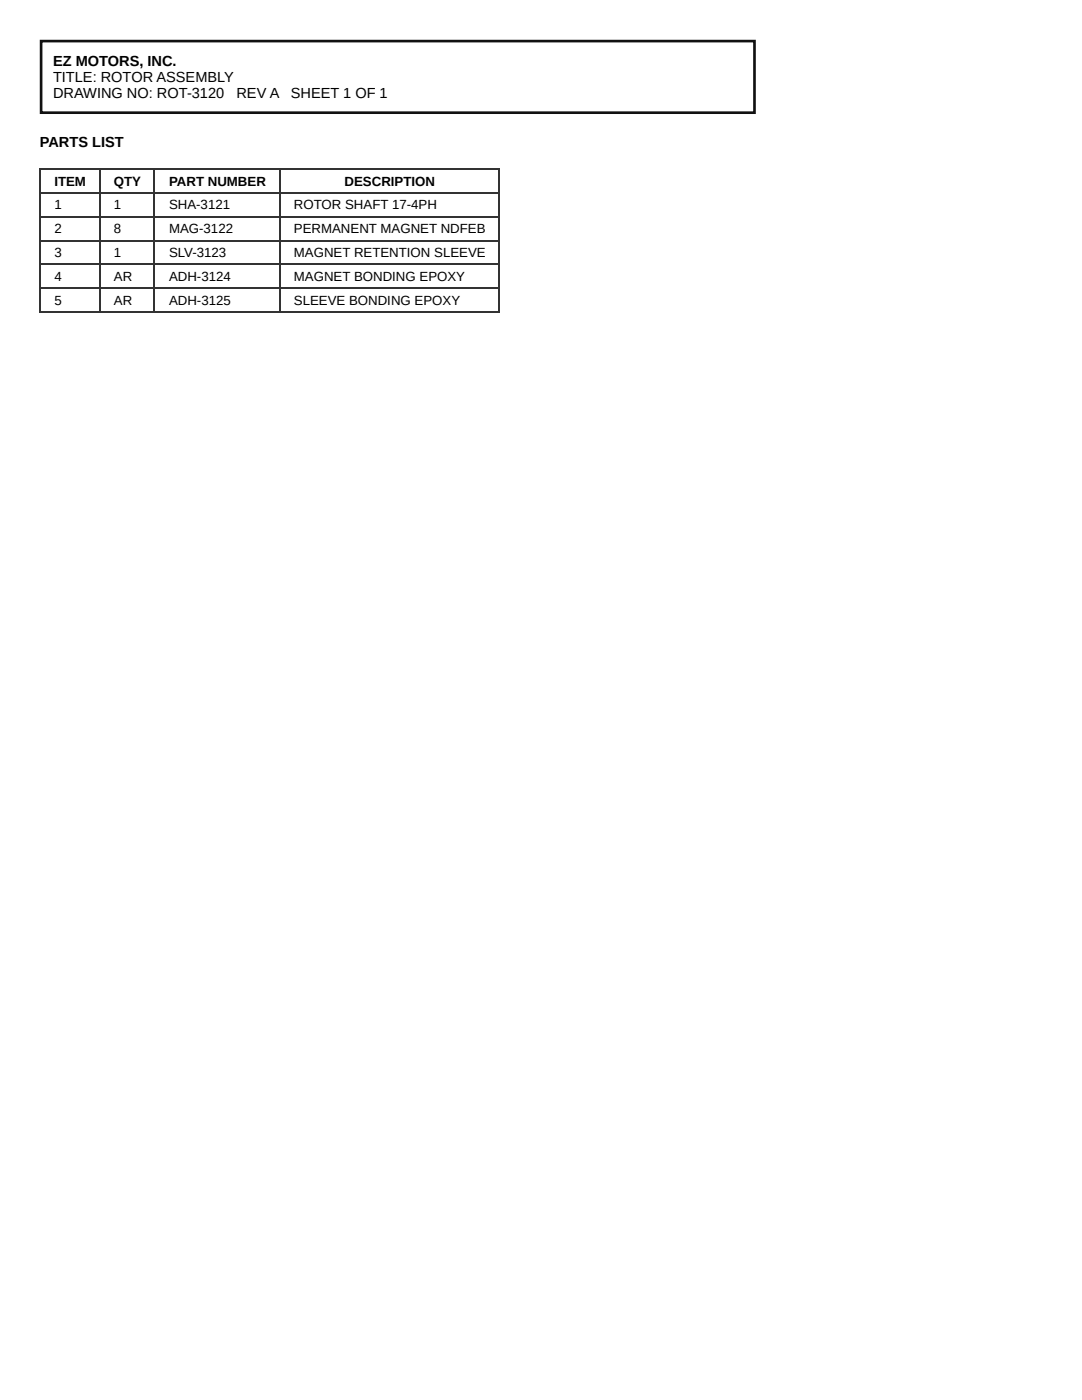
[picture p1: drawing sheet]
<svg xmlns="http://www.w3.org/2000/svg" width="216mm" height="279mm" viewBox="0 0 216 279" stroke-linecap="round" stroke-linejoin="round" font-family="sans-serif">
<defs><g id="words">
<g font-size="2.9">
<text x="10.6" y="13.2">EZ MOTORS, INC.</text>
<text x="10.6" y="16.4">TITLE: ROTOR ASSEMBLY</text>
<text x="10.6" y="19.6">DRAWING NO: ROT-3120</text>
<text x="47.2" y="19.6">REV A</text>
<text x="58" y="19.6">SHEET 1 OF 1</text>
<text x="7.9" y="29.4">PARTS LIST</text>
</g>
<g font-size="2.6">
<text x="10.8" y="37">ITEM</text>
<text x="10.8" y="41.8">1</text>
<text x="22.7" y="37">QTY</text>
<text x="22.7" y="41.8">1</text>
<text x="33.7" y="37">PART NUMBER</text>
<text x="33.7" y="41.8">SHA-3121</text>
<text x="58.6" y="41.8">ROTOR SHAFT 17-4PH</text>
<text x="68.8" y="37">DESCRIPTION</text>
<text x="10.8" y="46.6">2</text>
<text x="22.7" y="46.6">8</text>
<text x="33.7" y="46.6">MAG-3122</text>
<text x="58.6" y="46.6">PERMANENT MAGNET NDFEB</text>
<text x="10.8" y="51.3">3</text>
<text x="22.7" y="51.3">1</text>
<text x="33.7" y="51.3">SLV-3123</text>
<text x="58.6" y="51.3">MAGNET RETENTION SLEEVE</text>
<text x="10.8" y="56.1">4</text>
<text x="22.7" y="56.1">AR</text>
<text x="33.7" y="56.1">ADH-3124</text>
<text x="58.6" y="56.1">MAGNET BONDING EPOXY</text>
<text x="10.8" y="60.9">5</text>
<text x="22.7" y="60.9">AR</text>
<text x="33.7" y="60.9">ADH-3125</text>
<text x="58.6" y="60.9">SLEEVE BONDING EPOXY</text>
</g>
</g></defs>
<path d="M8.2 8.2h142.3v14.3h-142.3z" fill="none" stroke="#111" stroke-width=".53"/>
<path d="M7.9 33.7h91.8M7.9 38.5h91.8M8.1 33.6v28.8M20 33.6v28.8M30.8 33.6v28.8M56 33.6v28.8M99.6 33.6v28.8M7.9 43.3h91.8M7.9 48h91.8M7.9 52.8h91.8M7.9 57.5h91.8M7.9 62.3h91.8" fill="none" stroke="#333" stroke-width=".26"/>
<use href="#words"/>
</svg>
